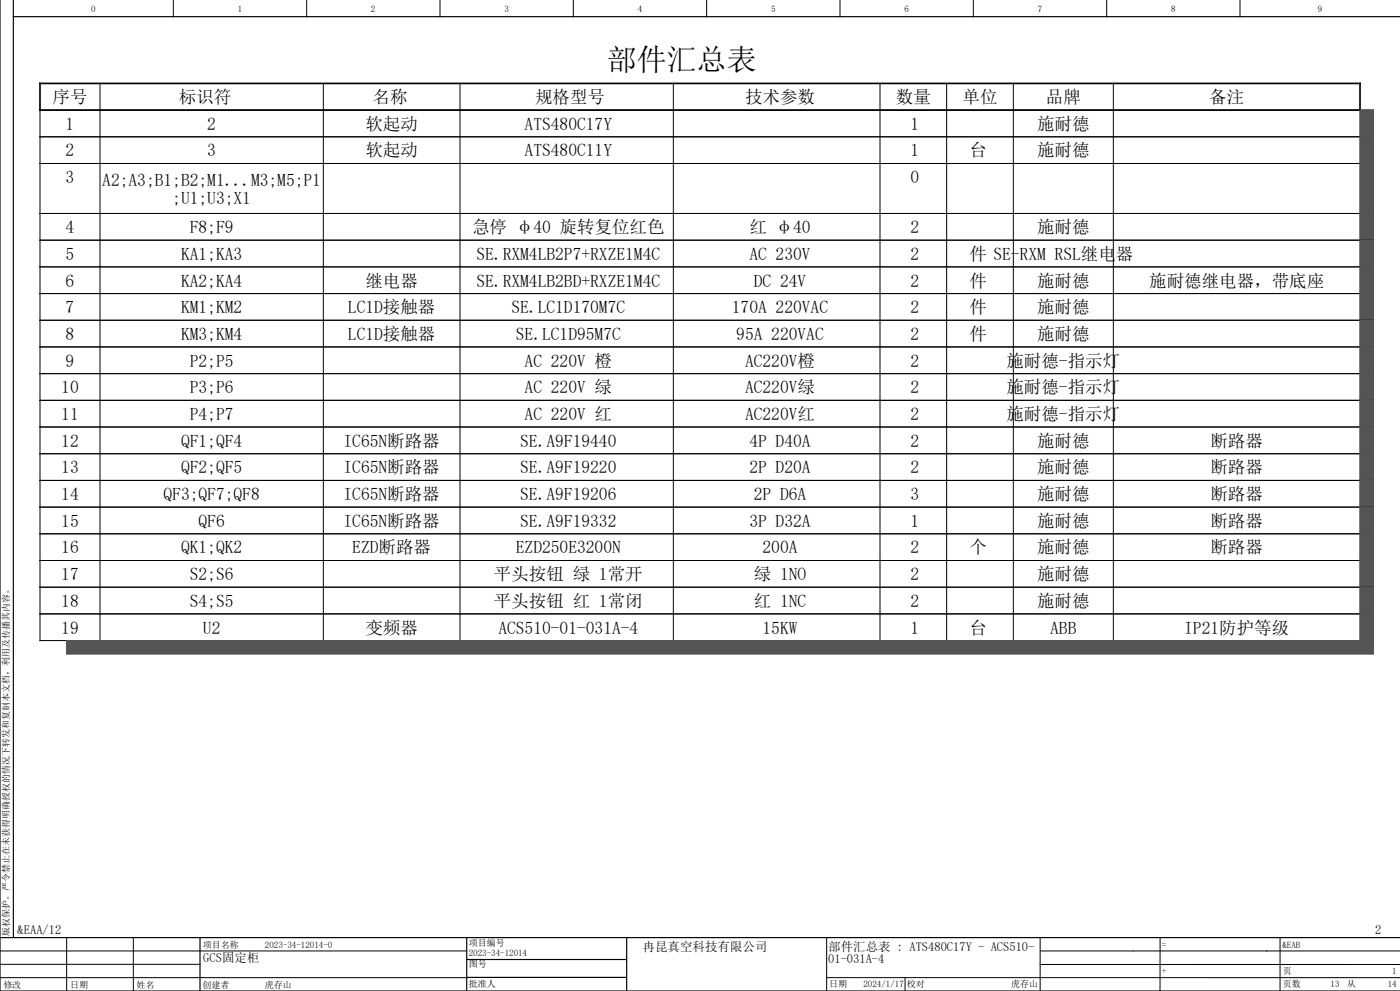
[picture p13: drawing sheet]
<svg xmlns="http://www.w3.org/2000/svg" width="420mm" height="297mm" viewBox="0 0 420 297" stroke-linecap="round" stroke-linejoin="round" font-family="sans-serif">
<defs><g id="words">
<text font-size="9" x="182" y="21">部件汇总表</text>
<g font-size="5.3">
<text x="15.8" y="30.9">序号</text>
<text x="53.6" y="30.9">标识符</text>
<text x="111.8" y="30.9">名称</text>
<text x="160.5" y="30.9">规格型号</text>
<text x="223.5" y="30.9">技术参数</text>
<text x="268.7" y="30.9">数量</text>
<text x="288.8" y="30.9">单位</text>
<text x="313.7" y="30.9">品牌</text>
<text x="362.8" y="30.9">备注</text>
<text x="19.7" y="38.9">1</text>
<text x="62.2" y="38.9">2</text>
<text x="109.6" y="38.9">软起动</text>
<text x="157.4" y="38.9">ATS480C17Y</text>
<text x="273.2" y="38.9">1</text>
<text x="311.1" y="38.9">施耐德</text>
<text x="19.7" y="46.9">2</text>
<text x="62.2" y="46.9">3</text>
<text x="109.6" y="46.9">软起动</text>
<text x="157.4" y="46.9">ATS480C11Y</text>
<text x="273.2" y="46.9">1</text>
<text x="290.9" y="46.9">台</text>
<text x="311.1" y="46.9">施耐德</text>
<text x="19.7" y="54.9">3</text>
<text x="30.7" y="55.8">A2;A3;B1;B2;M1...M3;M5;P1</text>
<text x="273.2" y="54.9">0</text>
<text x="51.7" y="61">;U1;U3;X1</text>
<text x="19.7" y="69.9">4</text>
<text x="56.9" y="69.9">F8;F9</text>
<text x="141.6" y="69.9">急停 φ40 旋转复位红色</text>
<text x="224.8" y="69.9">红 φ40</text>
<text x="273.2" y="69.9">2</text>
<text x="311.1" y="69.9">施耐德</text>
<text x="19.7" y="77.9">5</text>
<text x="54.3" y="77.9">KA1;KA3</text>
<text x="142.9" y="77.9">SE.RXM4LB2P7+RXZE1M4C</text>
<text x="224.8" y="77.9">AC 230V</text>
<text x="273.2" y="77.9">2</text>
<text x="290.9" y="77.9">件 SE-RXM RSL继电器</text>
<text x="19.7" y="85.9">6</text>
<text x="54.3" y="85.9">KA2;KA4</text>
<text x="109.6" y="85.9">继电器</text>
<text x="142.9" y="85.9">SE.RXM4LB2BD+RXZE1M4C</text>
<text x="226.1" y="85.9">DC 24V</text>
<text x="273.2" y="85.9">2</text>
<text x="290.9" y="85.9">件</text>
<text x="311.1" y="85.9">施耐德</text>
<text x="344.7" y="85.9">施耐德继电器，带底座</text>
<text x="19.7" y="93.9">7</text>
<text x="54.3" y="93.9">KM1;KM2</text>
<text x="104.4" y="93.9">LC1D接触器</text>
<text x="153.4" y="93.9">SE.LC1D170M7C</text>
<text x="219.6" y="93.9">170A 220VAC</text>
<text x="273.2" y="93.9">2</text>
<text x="290.9" y="93.9">件</text>
<text x="311.1" y="93.9">施耐德</text>
<text x="19.7" y="101.9">8</text>
<text x="54.3" y="101.9">KM3;KM4</text>
<text x="104.4" y="101.9">LC1D接触器</text>
<text x="154.7" y="101.9">SE.LC1D95M7C</text>
<text x="220.9" y="101.9">95A 220VAC</text>
<text x="273.2" y="101.9">2</text>
<text x="290.9" y="101.9">件</text>
<text x="311.1" y="101.9">施耐德</text>
<text x="19.7" y="109.9">9</text>
<text x="56.9" y="109.9">P2;P5</text>
<text x="157.4" y="109.9">AC 220V 橙</text>
<text x="223.5" y="109.9">AC220V橙</text>
<text x="273.2" y="109.9">2</text>
<text x="301.9" y="109.9">施耐德-指示灯</text>
<text x="18.4" y="117.9">10</text>
<text x="56.9" y="117.9">P3;P6</text>
<text x="157.4" y="117.9">AC 220V 绿</text>
<text x="223.5" y="117.9">AC220V绿</text>
<text x="273.2" y="117.9">2</text>
<text x="301.9" y="117.9">施耐德-指示灯</text>
<text x="18.4" y="125.9">11</text>
<text x="56.9" y="125.9">P4;P7</text>
<text x="157.4" y="125.9">AC 220V 红</text>
<text x="223.5" y="125.9">AC220V红</text>
<text x="273.2" y="125.9">2</text>
<text x="301.9" y="125.9">施耐德-指示灯</text>
<text x="18.4" y="133.9">12</text>
<text x="54.3" y="133.9">QF1;QF4</text>
<text x="103.1" y="133.9">IC65N断路器</text>
<text x="156.1" y="133.9">SE.A9F19440</text>
<text x="224.8" y="133.9">4P D40A</text>
<text x="273.2" y="133.9">2</text>
<text x="311.1" y="133.9">施耐德</text>
<text x="363.1" y="133.9">断路器</text>
<text x="18.4" y="141.9">13</text>
<text x="54.3" y="141.9">QF2;QF5</text>
<text x="103.1" y="141.9">IC65N断路器</text>
<text x="156.1" y="141.9">SE.A9F19220</text>
<text x="224.8" y="141.9">2P D20A</text>
<text x="273.2" y="141.9">2</text>
<text x="311.1" y="141.9">施耐德</text>
<text x="363.1" y="141.9">断路器</text>
<text x="18.4" y="149.9">14</text>
<text x="49.1" y="149.9">QF3;QF7;QF8</text>
<text x="103.1" y="149.9">IC65N断路器</text>
<text x="156.1" y="149.9">SE.A9F19206</text>
<text x="226.1" y="149.9">2P D6A</text>
<text x="273.2" y="149.9">3</text>
<text x="311.1" y="149.9">施耐德</text>
<text x="363.1" y="149.9">断路器</text>
<text x="18.4" y="157.9">15</text>
<text x="59.6" y="157.9">QF6</text>
<text x="103.1" y="157.9">IC65N断路器</text>
<text x="156.1" y="157.9">SE.A9F19332</text>
<text x="224.8" y="157.9">3P D32A</text>
<text x="273.2" y="157.9">1</text>
<text x="311.1" y="157.9">施耐德</text>
<text x="363.1" y="157.9">断路器</text>
<text x="18.4" y="165.9">16</text>
<text x="54.3" y="165.9">QK1;QK2</text>
<text x="105.7" y="165.9">EZD断路器</text>
<text x="154.7" y="165.9">EZD250E3200N</text>
<text x="228.7" y="165.9">200A</text>
<text x="273.2" y="165.9">2</text>
<text x="290.9" y="165.9">个</text>
<text x="311.1" y="165.9">施耐德</text>
<text x="363.1" y="165.9">断路器</text>
<text x="18.4" y="173.9">17</text>
<text x="56.9" y="173.9">S2;S6</text>
<text x="148.2" y="173.9">平头按钮 绿 1常开</text>
<text x="226.1" y="173.9">绿 1NO</text>
<text x="273.2" y="173.9">2</text>
<text x="311.1" y="173.9">施耐德</text>
<text x="18.4" y="181.9">18</text>
<text x="56.9" y="181.9">S4;S5</text>
<text x="148.2" y="181.9">平头按钮 红 1常闭</text>
<text x="226.1" y="181.9">红 1NC</text>
<text x="273.2" y="181.9">2</text>
<text x="311.1" y="181.9">施耐德</text>
<text x="18.4" y="189.9">19</text>
<text x="60.9" y="189.9">U2</text>
<text x="109.6" y="189.9">变频器</text>
<text x="149.5" y="189.9">ACS510-01-031A-4</text>
<text x="228.7" y="189.9">15KW</text>
<text x="273.2" y="189.9">1</text>
<text x="290.9" y="189.9">台</text>
<text x="315.1" y="189.9">ABB</text>
<text x="355.3" y="189.9">IP21防护等级</text>
</g>
<g font-size="3.7">
<text x="5.3" y="280">&amp;EAA/12</text>
<text x="412.6" y="280">2</text>
<text x="192.8" y="285">冉昆真空科技有限公司</text>
<text x="248.5" y="284.9">部件汇总表 : ATS480C17Y - ACS510-</text>
<text x="61" y="288.2">GCS固定柜</text>
<text x="248.5" y="288.6">01-031A-4</text>
</g>
<g font-size="2.7">
<text x="27.3" y="3.6">0</text>
<text x="71.3" y="3.6">1</text>
<text x="111.3" y="3.6">2</text>
<text x="151.3" y="3.6">3</text>
<text x="191.3" y="3.6">4</text>
<text x="231.3" y="3.6">5</text>
<text x="271.3" y="3.5">6</text>
<text x="311.3" y="3.5">7</text>
<text x="351.3" y="3.5">8</text>
<text x="395.3" y="3.5">9</text>
<text x="2.8" y="280.5" transform="rotate(-90 2.8 280.5)">版权保护。严令禁止在未获得明确授权的情况下转发和复制本文档，利用及传播其内容。</text>
<text x="60.8" y="284">项目名称</text>
<text x="79.5" y="284">2023-34-12014-0</text>
<text x="140.6" y="286.5">2023-34-12014</text>
<text x="140.6" y="283.4">项目编号</text>
<text x="348.5" y="284">=</text>
<text x="384.7" y="284">&amp;EAB</text>
<text x="140.6" y="289.7">图号</text>
<text x="348.5" y="291.8">+</text>
<text x="384.8" y="291.8">页</text>
<text x="417.7" y="291.8">1</text>
<text x="1" y="296">修改</text>
<text x="21" y="296">日期</text>
<text x="41" y="296">姓名</text>
<text x="60.8" y="296">创建者</text>
<text x="79.4" y="296">虎存山</text>
<text x="140.6" y="295.8">批准人</text>
<text x="248.7" y="295.8">日期</text>
<text x="259" y="295.8">2024/1/17</text>
<text x="272.1" y="295.8">校对</text>
<text x="303.3" y="295.8">虎存山</text>
<text x="384.8" y="295.8">页数</text>
<text x="399.2" y="295.8">13</text>
<text x="404" y="295.8">从</text>
<text x="416.3" y="295.8">14</text>
</g>
</g></defs>
<g fill="none" stroke="#000" stroke-width=".3">
<path d="M52 0v5M92 0v5M132 0v5M172 0v5M212 0v5M252 0v5M292 0v5M332 0v5M372 0v5M12 33h400v159h-400zM30 25v8M30 33.2v7.7"/>
<path d="M97 25v8M97 33.2v7.7M138 25v8M138 33.2v7.7M202 25v8M202 33.2v7.7M264 25v8M264 33.2v7.7M284 25v8M284 33.2v7.7M304 25v8M304 33.2v7.7"/>
<path d="M334 25v8M334 33.2v7.7M12 41h400M12 49h400M30 41.2v7.7M30 49.3v14.4M97 41.2v7.7M97 49.3v14.4M138 41.2v7.7M138 49.3v14.4M202 41.2v7.7M202 49.3v14.4"/>
<path d="M264 41.2v7.7M264 49.3v14.4M284 41.2v7.7M284 49.3v14.4M304 41.2v7.7M304 49.3v14.4M334 41.2v7.7M334 49.3v14.4M12 64h400M12 72h400M12 80h400M30 64.1v7.7"/>
<path d="M30 72.1v7.7M97 64.1v7.7M97 72.1v7.7M138 64.1v7.7M138 72.1v7.7M202 64.1v7.7M202 72.1v7.7M264 64.1v7.7M264 72.1v7.7M284 64.1v7.7M284 72.1v7.7M304 64.1v7.7"/>
<path d="M304 72.1v7.7M334 64.1v7.7M334 72.1v7.7M12 88h400M12 96h400M30 80.1v7.7M30 88.1v7.7M30 96.1v7.7M97 80.1v7.7M97 88.1v7.7M97 96.1v7.7M138 80.1v7.7"/>
<path d="M138 88.1v7.7M138 96.1v7.7M202 80.1v7.7M202 88.1v7.7M202 96.1v7.7M264 80.1v7.7M264 88.1v7.7M264 96.1v7.7M284 80.1v7.7M284 88.1v7.7M284 96.1v7.7M304 80.1v7.7"/>
<path d="M304 88.1v7.7M304 96.1v7.7M334 80.1v7.7M334 88.1v7.7M334 96.1v7.7M12 104h400M12 112h400M12 120h400M30 104.1v7.7M30 112.1v7.7M97 104.1v7.7M97 112.1v7.7"/>
<path d="M138 104.1v7.7M138 112.1v7.7M202 104.1v7.7M202 112.1v7.7M264 104.1v7.7M264 112.1v7.7M284 104.1v7.7M284 112.1v7.7M304 104.1v7.7M304 112.1v7.7M334 104.1v7.7M334 112.1v7.7"/>
<path d="M12 128h400M12 136h400M30 120.1v7.7M30 128.1v7.7M30 136.1v7.7M97 120.1v7.7M97 128.1v7.7M97 136.1v7.7M138 120.1v7.7M138 128.1v7.7M138 136.1v7.7M202 120.1v7.7"/>
<path d="M202 128.1v7.7M202 136.1v7.7M264 120.1v7.7M264 128.1v7.7M264 136.1v7.7M284 120.1v7.7M284 128.1v7.7M284 136.1v7.7M304 120.1v7.7M304 128.1v7.7M304 136.1v7.7M334 120.1v7.7"/>
<path d="M334 128.1v7.7M334 136.1v7.7M12 144h400M12 152h400M12 160h400M30 144.1v7.7M30 152.1v7.7M97 144.1v7.7M97 152.1v7.7M138 144.1v7.7M138 152.1v7.7M202 144.1v7.7"/>
<path d="M202 152.1v7.7M264 144.1v7.7M264 152.1v7.7M284 144.1v7.7M284 152.1v7.7M304 144.1v7.7M304 152.1v7.7M334 144.1v7.7M334 152.1v7.7M12 168h400M12 176h400M30 160.1v7.7"/>
<path d="M30 168.1v7.7M30 176.1v7.7M97 160.1v7.7M97 168.1v7.7M97 176.1v7.7M138 160.1v7.7M138 168.1v7.7M138 176.1v7.7M202 160.1v7.7M202 168.1v7.7M202 176.1v7.7M264 160.1v7.7"/>
<path d="M264 168.1v7.7M264 176.1v7.7M284 160.1v7.7M284 168.1v7.7M284 176.1v7.7M304 160.1v7.7M304 168.1v7.7M304 176.1v7.7M334 160.1v7.7M334 168.1v7.7M334 176.1v7.7M12 184h400"/>
<path d="M30 184.1v7.7M97 184.1v7.7M138 184.1v7.7M202 184.1v7.7M264 184.1v7.7M284 184.1v7.7M304 184.1v7.7M334 184.1v7.7M0 293h140M0 285h140M0 289h60M20 281v16"/>
<path d="M40 281v16M248 281.1v15.9M248.1 293h171.9M271.5 293v4M312 281.2l.1 15.5M312 289l107.9 .1M348 281v15.9M384 281.2v15.6M420 285h-108"/>
</g>
<path d="M4 0v281M0 0v297h420M4 5h416M0 281h420M60 281v16M140 287.6h48M140 281v15.8M140.1 292.9h47.9M188 281v16" fill="none" stroke="#000" stroke-width=".35"/>
<path d="M12 25h396v8h-396z" fill="none" stroke="#000" stroke-width=".5"/>
<g fill="#545454" stroke="#545454" stroke-width=".3">
<path d="M408 33h4v8h-4z"/>
<path d="M408 41h4v8h-4z"/>
<path d="M408 49h4v15h-4z"/>
<path d="M408 64h4v8h-4z"/>
<path d="M408 72h4v8h-4z"/>
<path d="M408 80h4v8h-4z"/>
<path d="M408 88h4v8h-4z"/>
<path d="M408 96h4v8h-4z"/>
<path d="M408 104h4v8h-4z"/>
<path d="M408 112h4v8h-4z"/>
<path d="M408 120h4v8h-4z"/>
<path d="M408 128h4v8h-4z"/>
<path d="M408 136h4v8h-4z"/>
<path d="M408 144h4v8h-4z"/>
<path d="M408 152h4v8h-4z"/>
<path d="M408 160h4v8h-4z"/>
<path d="M408 168h4v8h-4z"/>
<path d="M408 176h4v8h-4z"/>
<path d="M408 184h4v8h-4z"/>
<path d="M20 192h392v4h-392z"/>
</g>
<g fill="none" stroke="#545454" stroke-width=".3">
<path d="M408 41h4M408 49h4M408 64h4M408 72h4M408 80h4M408 88h4M408 96h4M408 104h4M408 112h4M408 120h4M408 128h4M408 136h4"/>
<path d="M408 144h4M408 152h4M408 160h4M408 168h4M408 176h4M408 192v-159h4v163h-392v-4h392M408 184h4"/>
</g>
<use href="#words"/>
</svg>
